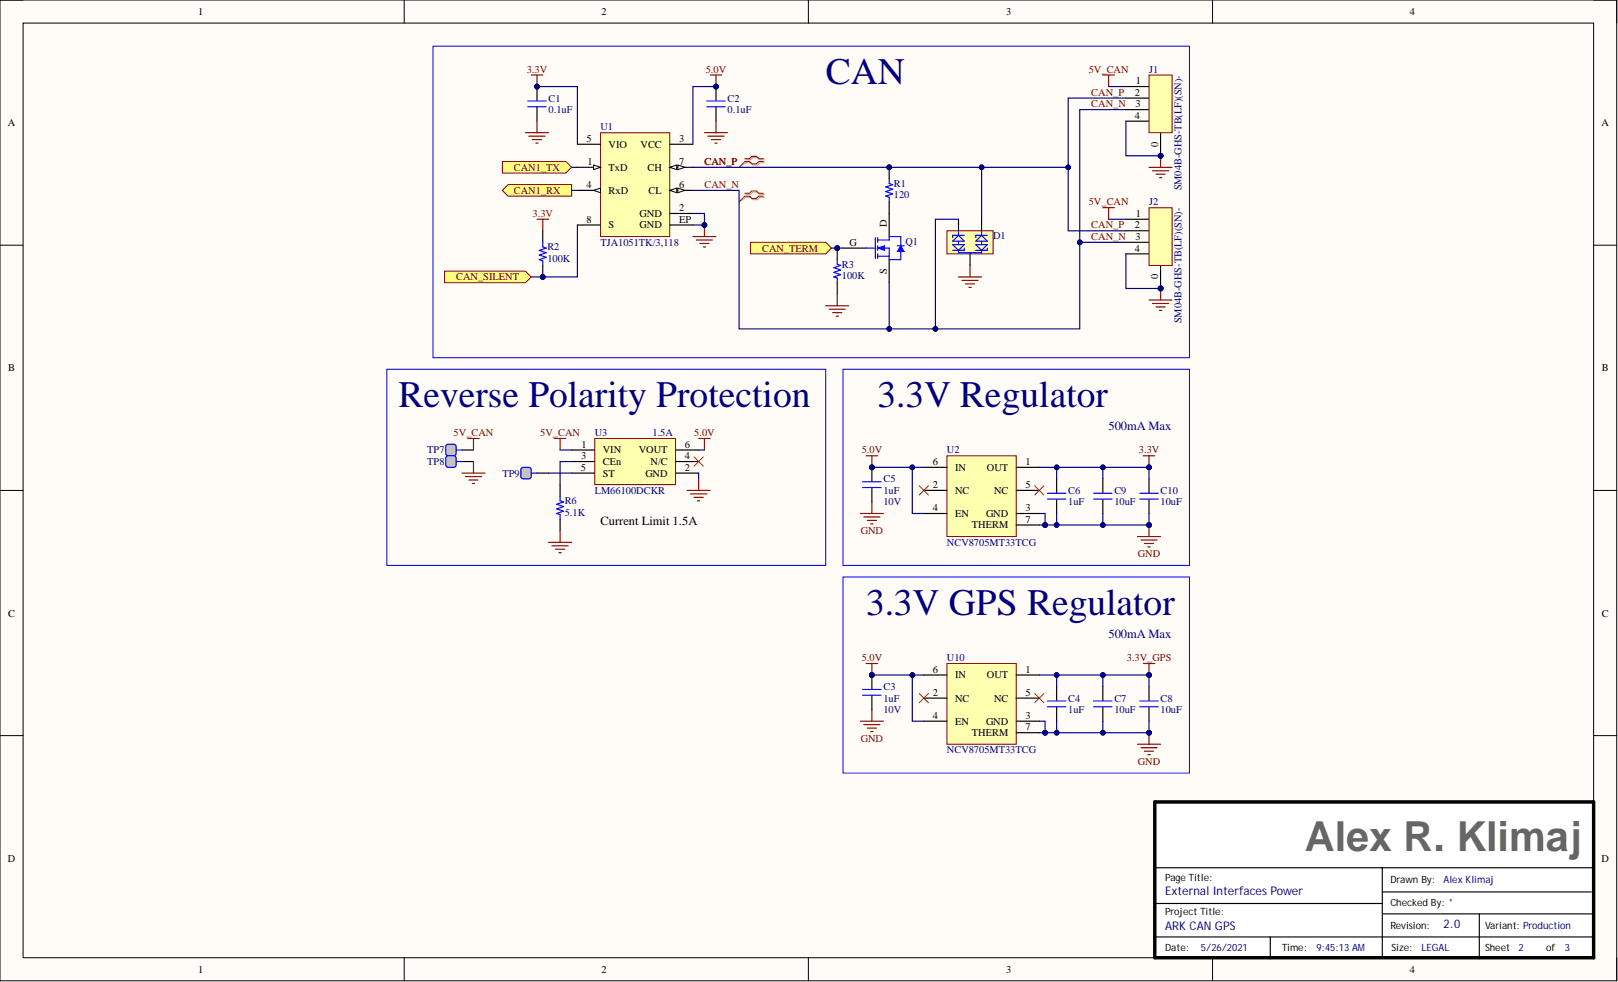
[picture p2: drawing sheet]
<svg xmlns="http://www.w3.org/2000/svg" width="356mm" height="216mm" viewBox="0 0 356 216" stroke-linecap="round" stroke-linejoin="round" font-family="sans-serif">
<defs><g id="words">
<text font-size="9.1" fill="#666" x="286.8" y="187.1">Alex R. Klimaj</text>
<g font-size="8.2" fill="#000080">
<text x="181.5" y="18.5">CAN</text>
<text x="87.6" y="89.6">Reverse Polarity Protection</text>
<text x="192.9" y="89.6">3.3V Regulator</text>
<text x="190.4" y="135.2">3.3V GPS Regulator</text>
</g>
<g font-size="2.7" fill="#000080">
<text x="243.6" y="94.5">500mA Max</text>
<text x="243.6" y="140.2">500mA Max</text>
</g>
<text font-size="2.7" x="132" y="115.3">Current Limit 1.5A</text>
<g font-size="2.6" fill="#000080">
<text x="256.1" y="196.8">External Interfaces Power</text>
<text x="256.1" y="204.4">ARK CAN GPS</text>
<text x="317.3" y="204.1">2.0</text>
</g>
<g font-size="2.3">
<text x="43.6" y="3.3">1</text>
<text x="132.2" y="3.3">2</text>
<text x="221.1" y="3.3">3</text>
<text x="309.8" y="3.3">4</text>
<text x="249.4" y="21.1">2</text>
<text x="249.5" y="23.6">3</text>
<text x="249.7" y="18.5">1</text>
<text x="1.7" y="27.7">A</text>
<text x="249.4" y="26.1">4</text>
<text x="352" y="27.7">A</text>
<text x="128.9" y="31.2">5</text>
<text x="133.8" y="32.5">VIO</text>
<text x="140.8" y="32.5">VCC</text>
<text x="149.2" y="31.2">3</text>
<text x="254.6" y="32.3" transform="rotate(-90 254.6 32.3)">0</text>
<text x="128.9" y="41.4">4</text>
<text x="129.1" y="36.3">1</text>
<text x="133.8" y="37.5">TxD</text>
<text x="142.3" y="37.5">CH</text>
<text x="149.2" y="41.4">6</text>
<text x="149.2" y="36.3">7</text>
<text x="133.8" y="42.6">RxD</text>
<text x="140.6" y="47.7">GND</text>
<text x="142.6" y="42.6">CL</text>
<text x="149.2" y="46.4">2</text>
<text x="249.7" y="47.7">1</text>
<text x="128.9" y="49">8</text>
<text x="133.8" y="50.2">S</text>
<text x="140.6" y="50.2">GND</text>
<text x="149.2" y="49">EP</text>
<text x="194.9" y="50" transform="rotate(-90 194.9 50)">D</text>
<text x="249.4" y="50.2">2</text>
<text x="249.5" y="52.8">3</text>
<text x="186.7" y="54">G</text>
<text x="249.4" y="55.3">4</text>
<text x="194.9" y="60.3" transform="rotate(-90 194.9 60.3)">S</text>
<text x="254.6" y="61.4" transform="rotate(-90 254.6 61.4)">0</text>
<text x="1.8" y="81.6">B</text>
<text x="352.1" y="81.6">B</text>
<text x="127.7" y="101">3</text>
<text x="127.8" y="98.4">1</text>
<text x="132.5" y="99.7">VIN</text>
<text x="140.4" y="99.7">VOUT</text>
<text x="150.5" y="101">4</text>
<text x="150.5" y="98.4">6</text>
<text x="127.7" y="103.5">5</text>
<text x="132.5" y="102.2">CEn</text>
<text x="132.5" y="104.8">ST</text>
<text x="141.8" y="104.8">GND</text>
<text x="143" y="102.2">N/C</text>
<text x="150.5" y="103.5">2</text>
<text x="205" y="102.2">6</text>
<text x="205" y="107.3">2</text>
<text x="209.9" y="103.5">IN</text>
<text x="216.9" y="103.5">OUT</text>
<text x="225.4" y="102.2">1</text>
<text x="225.4" y="107.3">5</text>
<text x="205" y="112.4">4</text>
<text x="209.9" y="113.7">EN</text>
<text x="209.9" y="108.6">NC</text>
<text x="216.7" y="113.7">GND</text>
<text x="218.5" y="108.6">NC</text>
<text x="225.4" y="112.4">3</text>
<text x="213.6" y="116.2">THERM</text>
<text x="225.4" y="114.9">7</text>
<text x="1.8" y="135.6">C</text>
<text x="352.1" y="135.6">C</text>
<text x="205" y="147.9">6</text>
<text x="209.9" y="149.2">IN</text>
<text x="216.9" y="149.2">OUT</text>
<text x="225.4" y="147.9">1</text>
<text x="205" y="153">2</text>
<text x="209.9" y="154.2">NC</text>
<text x="218.5" y="154.2">NC</text>
<text x="225.4" y="153">5</text>
<text x="205" y="158">4</text>
<text x="209.9" y="159.3">EN</text>
<text x="213.6" y="161.9">THERM</text>
<text x="216.7" y="159.3">GND</text>
<text x="225.4" y="158">3</text>
<text x="225.4" y="160.6">7</text>
<text x="1.7" y="189.5">D</text>
<text x="352" y="189.5">D</text>
<text x="43.6" y="213.9">1</text>
<text x="132.2" y="213.9">2</text>
<text x="221.1" y="213.9">3</text>
<text x="309.8" y="213.9">4</text>
</g>
<g font-size="2.3" fill="#800000">
<text x="115.8" y="16">3.3V</text>
<text x="155.1" y="16">5.0V</text>
<text x="239.3" y="16">5V_CAN</text>
<text x="239.8" y="21.1">CAN_P</text>
<text x="239.8" y="23.6">CAN_N</text>
<text x="112.9" y="37.5">CAN1_TX</text>
<text x="154.8" y="36.3">CAN_P</text>
<text x="154.8" y="41.4">CAN_N</text>
<text x="112.9" y="42.6">CAN1_RX</text>
<text x="117" y="47.7">3.3V</text>
<text x="239.3" y="45.2">5V_CAN</text>
<text x="239.8" y="50.2">CAN_P</text>
<text x="239.8" y="52.8">CAN_N</text>
<text x="167.5" y="55.3">CAN_TERM</text>
<text x="100.3" y="61.6">CAN_SILENT</text>
<text x="99.7" y="95.9">5V_CAN</text>
<text x="118.7" y="95.9">5V_CAN</text>
<text x="152.6" y="95.9">5.0V</text>
<text x="189.4" y="99.7">5.0V</text>
<text x="250.3" y="99.7">3.3V</text>
<text x="189.2" y="117.5">GND</text>
<text x="250.1" y="122.5">GND</text>
<text x="189.4" y="145.4">5.0V</text>
<text x="247.7" y="145.4">3.3V_GPS</text>
<text x="189.2" y="163.1">GND</text>
<text x="250.1" y="168.2">GND</text>
</g>
<g font-size="2.3" fill="#000080">
<text x="252.5" y="16">J1</text>
<text x="120.6" y="22.3">C1</text>
<text x="159.9" y="22.3">C2</text>
<text x="120.6" y="24.9">0.1uF</text>
<text x="132" y="28.7">U1</text>
<text x="159.9" y="24.9">0.1uF</text>
<text x="196.4" y="41.1">R1</text>
<text x="259.6" y="41.9" transform="rotate(-90 259.6 41.9)">SM04B-GHS-TB(LF)(SN)-</text>
<text x="196.4" y="43.6">120</text>
<text x="252.5" y="45.2">J2</text>
<text x="199" y="53.8">Q1</text>
<text x="218.3" y="52.5">D1</text>
<text x="120.3" y="57.6">100K</text>
<text x="120.3" y="55.1">R2</text>
<text x="132" y="54">TJA1051TK/3,118</text>
<text x="185" y="58.9">R3</text>
<text x="185" y="61.4">100K</text>
<text x="259.6" y="71" transform="rotate(-90 259.6 71)">SM04B-GHS-TB(LF)(SN)-</text>
<text x="130.7" y="95.9">U3</text>
<text x="143.4" y="95.9">1.5A</text>
<text x="93.9" y="99.7">TP7</text>
<text x="208.1" y="99.7">U2</text>
<text x="93.9" y="102.2">TP8</text>
<text x="110.4" y="104.8">TP9</text>
<text x="194.2" y="106">C5</text>
<text x="124.1" y="113.4">5.1K</text>
<text x="124.1" y="110.9">R6</text>
<text x="130.7" y="108.6">LM66100DCKR</text>
<text x="194.2" y="108.6">1uF</text>
<text x="194.2" y="111.1">10V</text>
<text x="234.8" y="111.1">1uF</text>
<text x="234.8" y="108.6">C6</text>
<text x="244.9" y="111.1">10uF</text>
<text x="244.9" y="108.6">C9</text>
<text x="255.1" y="111.1">10uF</text>
<text x="255.1" y="108.6">C10</text>
<text x="208.1" y="120">NCV8705MT33TCG</text>
<text x="208.1" y="145.4">U10</text>
<text x="194.2" y="154.2">1uF</text>
<text x="194.2" y="151.7">C3</text>
<text x="234.8" y="154.2">C4</text>
<text x="244.9" y="154.2">C7</text>
<text x="255.1" y="154.2">C8</text>
<text x="194.2" y="156.8">10V</text>
<text x="234.8" y="156.8">1uF</text>
<text x="244.9" y="156.8">10uF</text>
<text x="255.1" y="156.8">10uF</text>
<text x="208.1" y="165.7">NCV8705MT33TCG</text>
</g>
<g font-size="2.2">
<text x="256.1" y="193.6">Page Title:</text>
<text x="305.6" y="194.1">Drawn By:</text>
<text x="256.1" y="201.2">Project Title:</text>
<text x="305.6" y="199.2">Checked By: *</text>
<text x="256.1" y="209.1">Date:</text>
<text x="281.7" y="209.1">Time:</text>
<text x="305.6" y="204.3">Revision:</text>
<text x="305.8" y="209.1">Size:</text>
<text x="326.4" y="209.1">Sheet</text>
<text x="326.4" y="204.3">Variant: Production</text>
<text x="339.8" y="209.1">of</text>
</g>
<g font-size="2.2" fill="#000080">
<text x="317.3" y="194.1">Alex Klimaj</text>
<text x="264" y="209.1">5/26/2021</text>
<text x="289.3" y="209.1">9:45:13 AM</text>
<text x="312.4" y="209.1">LEGAL</text>
<text x="333.7" y="209.1">2</text>
<text x="343.9" y="209.1">3</text>
</g>
</g></defs>
<path d="M0 0h355.3v215.6h-355.3z" fill-rule="evenodd" fill="#fffcf8"/>
<path d="M0 0h355.3v215.6h-355.3z" fill="none" stroke="#000" stroke-width=".22"/>
<path d="M5.1 5.1h345.1v205.5h-345.1z" fill-rule="evenodd" fill="#fffcf8"/>
<g fill="none" stroke="#000" stroke-width=".22">
<path d="M0 0h5.1M5.1 5.1h345.1v205.5h-345.1zM88.8 0v5.1M177.7 0v5.1M266.5 0v5.1M350.2 0h5.1v5.1M0 53.9h5.1M350.2 53.9h5.1M0 107.8h5.1M350.2 107.8h5.1M0 161.7h5.1M350.2 161.7h5.1"/>
<path d="M88.8 210.6v5M177.7 210.6v5M266.5 210.6v5M355.3 210.6v5"/>
</g>
<path d="M253.8 176.3h96.4v34.3h-96.4z" fill-rule="evenodd" fill="#fff"/>
<path d="M253.8 176.3h96.4v34.3h-96.4z" fill="none" stroke="#000" stroke-width=".22"/>
<path d="M253.8 176.3h96.4v34.3h-96.4z" fill="none" stroke="#000" stroke-width=".76"/>
<path d="M254.1 190.8h95.9M254.1 198.6h49.7M303.8 190.8v19.8M303.8 196.1h45.9M253.5 206h96.5M279.2 206v4.8M303.9 200.9h46.3M325.1 200.9v9.9" fill="none" stroke="#000" stroke-width=".25"/>
<path d="M132 29.2h15.2v22.8h-15.2z" fill-rule="evenodd" fill="#ffffb0"/>
<path d="M132 29.2h15.2v22.8h-15.2z" fill="none" stroke="#800000" stroke-width=".22"/>
<path d="M126.9 36.8h5.1" fill="none" stroke="#000" stroke-width=".25"/>
<path d="M130.5 36.3l1.5 .5-1.5 .5z" fill="#f8fcff"/>
<path d="M130.5 36.3l1.5 .5-1.5 .5z" fill="none" stroke="#000" stroke-width=".22"/>
<path d="M147.2 31.7h5.1M126.9 41.9h5.1M147.2 46.9h5.1" fill="none" stroke="#000" stroke-width=".25"/>
<path d="M130.5 41.9l1.5-.5v1z" fill="#f8fcff"/>
<path d="M130.5 41.9l1.5-.5v1z" fill="none" stroke="#000" stroke-width=".22"/>
<path d="M126.9 31.7h5.1M147.2 41.9h5.1" fill="none" stroke="#000" stroke-width=".25"/>
<path d="M147.2 41.9l1.5-.5v1z" fill="#f8fcff"/>
<path d="M147.2 41.9l1.5-.5v1z" fill="none" stroke="#000" stroke-width=".22"/>
<path d="M149 41.4l1.5 .5-1.5 .5z" fill="#f8fcff"/>
<path d="M149 41.4l1.5 .5-1.5 .5z" fill="none" stroke="#000" stroke-width=".22"/>
<path d="M147.2 36.8h5.1" fill="none" stroke="#000" stroke-width=".25"/>
<path d="M147.2 36.8l1.5-.5v1z" fill="#f8fcff"/>
<path d="M147.2 36.8l1.5-.5v1z" fill="none" stroke="#000" stroke-width=".22"/>
<path d="M149 36.3l1.5 .5-1.5 .5z" fill="#f8fcff"/>
<path d="M149 36.3l1.5 .5-1.5 .5z" fill="none" stroke="#000" stroke-width=".22"/>
<path d="M126.9 49.5h5.1M147.2 49.5h5.1" fill="none" stroke="#000" stroke-width=".25"/>
<path d="M116.7 16.5h2.6M118 16.5v2.5" fill="none" stroke="#800000" stroke-width=".25"/>
<circle cx="118" cy="19" r=".51" fill="#000080"/>
<circle cx="118" cy="19" r=".51" fill="none" stroke="#000080" stroke-width=".22"/>
<circle cx="118" cy="19" r=".51" fill="#000080"/>
<circle cx="118" cy="19" r=".51" fill="none" stroke="#000080" stroke-width=".22"/>
<path d="M118 19v3.1M118 23.6v3" fill="none" stroke="#000" stroke-width=".25"/>
<circle cx="118" cy="19" r=".51" fill="#000080"/>
<circle cx="118" cy="19" r=".51" fill="none" stroke="#000080" stroke-width=".22"/>
<path d="M116 22.2h4M116 23.5h4" fill="none" stroke="#00f" stroke-width=".25"/>
<path d="M115.5 29.2h5.1M116.2 29.9h3.6M117 30.7h2M117.8 31.5h.5M118 26.6v2.6" fill="none" stroke="#800000" stroke-width=".25"/>
<circle cx="157.4" cy="19" r=".51" fill="#000080"/>
<circle cx="157.4" cy="19" r=".51" fill="none" stroke="#000080" stroke-width=".22"/>
<path d="M157.4 19v3.1M157.4 23.6v3" fill="none" stroke="#000" stroke-width=".25"/>
<circle cx="157.4" cy="19" r=".51" fill="#000080"/>
<circle cx="157.4" cy="19" r=".51" fill="none" stroke="#000080" stroke-width=".22"/>
<path d="M155.3 22.2h4.1M155.3 23.5h4.1" fill="none" stroke="#00f" stroke-width=".25"/>
<path d="M154.8 29.2h5.1M155.6 29.9h3.5M156.3 30.7h2.1M157.1 31.5h.5M157.4 26.6v2.6M152.3 52h5.1M153 52.8h3.6M153.8 53.5h2M154.6 54.3h.5M154.8 49.5v2.5" fill="none" stroke="#800000" stroke-width=".25"/>
<circle cx="154.8" cy="49.5" r=".51" fill="#000080"/>
<circle cx="154.8" cy="49.5" r=".51" fill="none" stroke="#000080" stroke-width=".22"/>
<path d="M118 48.2h2.6M119.3 48.2v2.5" fill="none" stroke="#800000" stroke-width=".25"/>
<circle cx="119.3" cy="60.9" r=".51" fill="#000080"/>
<circle cx="119.3" cy="60.9" r=".51" fill="none" stroke="#000080" stroke-width=".22"/>
<path d="M119.3 50.7v2.6M119.3 58.4v2.5" fill="none" stroke="#000" stroke-width=".25"/>
<circle cx="119.3" cy="60.9" r=".51" fill="#000080"/>
<circle cx="119.3" cy="60.9" r=".51" fill="none" stroke="#000080" stroke-width=".22"/>
<path d="M119.3 53.3v1l.7 .2-1.5 .6 1.5 .5-1.5 .5 1.5 .5-1.5 .5 .8 .2v1.1" fill="none" stroke="#00f" stroke-width=".25"/>
<path d="M110.4 35.5h14l1.2 1.3-1.2 1.3h-14z" fill-rule="evenodd" fill="#ffff80"/>
<path d="M110.4 35.5h14l1.2 1.3-1.2 1.3h-14z" fill="none" stroke="#800000" stroke-width=".22"/>
<path d="M110.4 41.9l1.3-1.3h13.9v2.5h-13.9z" fill-rule="evenodd" fill="#ffff80"/>
<path d="M110.4 41.9l1.3-1.3h13.9v2.5h-13.9z" fill="none" stroke="#800000" stroke-width=".22"/>
<path d="M164 35.1h1l.5-.5h1l.5 .5h1M164 35.8h1l.5 .5h1l.5-.5h1M164 42.7h1l.5-.5h1l.5 .5h1M164 43.4h1l.5 .5h1l.5-.5h1" fill="none" stroke="#d0a19e" stroke-width=".25"/>
<path d="M164 35.8l-1.6 1M164 43.4l-1.6 1" fill="none" stroke="#d0a19e" stroke-width=".22"/>
<path d="M163.7 34.9h1l.5-.5h1l.5 .5h1.1M163.7 35.5h1l.5 .5h1l.5-.5h1.1M163.7 42.5h1l.5-.5h1l.5 .5h1.1M163.7 43.1h1l.5 .5h1l.5-.5h1.1" fill="none" stroke="#f00" stroke-width=".25"/>
<path d="M163.7 35.5l-1.3 1.3M163.7 43.1l-1.3 1.3" fill="none" stroke="#f00" stroke-width=".22"/>
<path d="M97.7 59.6h17.8l1.2 1.3-1.2 1.3h-17.8z" fill-rule="evenodd" fill="#ffff80"/>
<path d="M97.7 59.6h17.8l1.2 1.3-1.2 1.3h-17.8z" fill="none" stroke="#800000" stroke-width=".22"/>
<circle cx="195.4" cy="36.8" r=".51" fill="#000080"/>
<circle cx="195.4" cy="36.8" r=".51" fill="none" stroke="#000080" stroke-width=".22"/>
<path d="M195.4 36.8v2.5" fill="none" stroke="#000" stroke-width=".25"/>
<circle cx="195.4" cy="36.8" r=".51" fill="#000080"/>
<circle cx="195.4" cy="36.8" r=".51" fill="none" stroke="#000080" stroke-width=".22"/>
<path d="M185.3 54.5h5.1M195.4 44.4v7.6M195.4 57.1v5.1" fill="none" stroke="#000" stroke-width=".25"/>
<path d="M195.4 39.3v1l.8 .3-1.5 .5 1.5 .5-1.5 .5 1.5 .5-1.5 .5 .7 .3v1M190.4 54.5h2M192.4 52.3v4.5M192.9 54.5h2.5v2.6M192.9 52.8h2.5M192.9 56.3h2.5M192.9 52.3v1M192.9 54v1.1M192.9 55.8v1" fill="none" stroke="#00f" stroke-width=".25"/>
<path d="M192.9 54.5l1.5-.5v1.1z" fill="#00f"/>
<path d="M192.9 54.5l1.5-.5v1.1z" fill="none" stroke="#00f" stroke-width=".22"/>
<path d="M195.4 52.8v-.8h2.6v2M198 55.3v1.8h-2.6" fill="none" stroke="#00f" stroke-width=".25"/>
<path d="M198 54l.7 1.3h-1.5z" fill="#00f"/>
<path d="M198 54l.7 1.3h-1.5z" fill="none" stroke="#00f" stroke-width=".22"/>
<path d="M197.2 54h1.5" fill="none" stroke="#00f" stroke-width=".25"/>
<circle cx="184" cy="54.5" r=".51" fill="#000080"/>
<circle cx="184" cy="54.5" r=".51" fill="none" stroke="#000080" stroke-width=".22"/>
<path d="M184 54.5v2.6" fill="none" stroke="#000" stroke-width=".25"/>
<circle cx="184" cy="54.5" r=".51" fill="#000080"/>
<circle cx="184" cy="54.5" r=".51" fill="none" stroke="#000080" stroke-width=".22"/>
<path d="M184 62.2v2.5" fill="none" stroke="#000" stroke-width=".25"/>
<path d="M184 57.1v1l.8 .3-1.6 .5 1.6 .5-1.6 .5 1.6 .5-1.6 .5 .8 .2v1.1" fill="none" stroke="#00f" stroke-width=".25"/>
<path d="M181.5 67.2h5M182.2 68h3.6M183 68.8h2M183.8 69.5h.5M184 64.7v2.5" fill="none" stroke="#800000" stroke-width=".25"/>
<path d="M165 53.3h16.5l1.2 1.2-1.2 1.3h-16.5z" fill-rule="evenodd" fill="#ffff80"/>
<path d="M165 53.3h16.5l1.2 1.2-1.2 1.3h-16.5z" fill="none" stroke="#800000" stroke-width=".22"/>
<path d="M242.4 16.5h2.5M243.6 16.5v2.5" fill="none" stroke="#800000" stroke-width=".25"/>
<circle cx="255.1" cy="34.3" r=".51" fill="#000080"/>
<circle cx="255.1" cy="34.3" r=".51" fill="none" stroke="#000080" stroke-width=".22"/>
<path d="M255.1 29.2v5.1" fill="none" stroke="#000" stroke-width=".25"/>
<circle cx="255.1" cy="34.3" r=".51" fill="#000080"/>
<circle cx="255.1" cy="34.3" r=".51" fill="none" stroke="#000080" stroke-width=".22"/>
<path d="M247.5 19h5M247.5 21.6h5M247.5 24.1h5M247.5 26.6h5" fill="none" stroke="#000" stroke-width=".25"/>
<path d="M252.5 16.5h5.1v12.7h-5.1z" fill-rule="evenodd" fill="#ffffb0"/>
<path d="M252.5 16.5h5.1v12.7h-5.1z" fill="none" stroke="#800000" stroke-width=".22"/>
<path d="M252.5 36.8h5.1M253.3 37.5h3.5M254.1 38.3h2M254.8 39.1h.5M255.1 34.3v2.5" fill="none" stroke="#800000" stroke-width=".25"/>
<circle cx="255.1" cy="34.3" r=".51" fill="#000080"/>
<circle cx="255.1" cy="34.3" r=".51" fill="none" stroke="#000080" stroke-width=".22"/>
<path d="M242.4 45.7h2.5M243.6 45.7v2.5" fill="none" stroke="#800000" stroke-width=".25"/>
<circle cx="255.1" cy="63.4" r=".51" fill="#000080"/>
<circle cx="255.1" cy="63.4" r=".51" fill="none" stroke="#000080" stroke-width=".22"/>
<path d="M255.1 58.4v5" fill="none" stroke="#000" stroke-width=".25"/>
<circle cx="255.1" cy="63.4" r=".51" fill="#000080"/>
<circle cx="255.1" cy="63.4" r=".51" fill="none" stroke="#000080" stroke-width=".22"/>
<path d="M247.5 48.2h5M247.5 50.7h5M247.5 53.3h5M247.5 55.8h5" fill="none" stroke="#000" stroke-width=".25"/>
<path d="M252.5 45.7h5.1v12.7h-5.1z" fill-rule="evenodd" fill="#ffffb0"/>
<path d="M252.5 45.7h5.1v12.7h-5.1z" fill="none" stroke="#800000" stroke-width=".22"/>
<path d="M252.5 66h5.1M253.3 66.7h3.5M254.1 67.5h2M254.8 68.2h.5M255.1 63.4v2.6" fill="none" stroke="#800000" stroke-width=".25"/>
<circle cx="255.1" cy="63.4" r=".51" fill="#000080"/>
<circle cx="255.1" cy="63.4" r=".51" fill="none" stroke="#000080" stroke-width=".22"/>
<path d="M95.2 10.1h166.2v68.5h-166.2z" fill="none" stroke="#00f" stroke-width=".22"/>
<path d="M208.1 50.7h10.2v5.1h-10.2z" fill-rule="evenodd" fill="#ffffb0"/>
<path d="M208.1 50.7h10.2v5.1h-10.2z" fill="none" stroke="#800000" stroke-width=".22"/>
<path d="M210.7 48.2v2.5M213.2 55.8v2.6M215.7 48.2v2.5" fill="none" stroke="#000" stroke-width=".25"/>
<g fill="none" stroke="#00f" stroke-width=".25">
<path d="M209.4 53l1.3-1.2 1.2 1.2zM209.4 53.8h2.5l-1.2 1.3zM210.7 50.7v1.1M210.7 53v.8M210.7 55.1v.5h5v-.5M211.9 51.8h-2.5v.5M211.9 54.5v.6h-2.5M213.2 55.6v.2M214.5 53l1.2-1.2 1.3 1.2zM214.5 53.8h2.5l-1.3 1.3zM215.7 50.7v1.1M215.7 53v.8"/>
<path d="M217 51.8h-2.5v.5M217 54.5v.6h-2.5"/>
</g>
<path d="M156.1 16.5h2.5M157.4 16.5v2.5M213.2 58.4v2.5M210.7 60.9h5M211.4 61.6h3.6M212.2 62.4h2M212.9 63.2h.5" fill="none" stroke="#800000" stroke-width=".25"/>
<circle cx="157.4" cy="19" r=".51" fill="#000080"/>
<circle cx="157.4" cy="19" r=".51" fill="none" stroke="#000080" stroke-width=".22"/>
<path d="M121.8 96.4h2.6M123.1 96.4v2.5" fill="none" stroke="#800000" stroke-width=".25"/>
<path d="M130.7 96.4h17.8v10.2h-17.8z" fill-rule="evenodd" fill="#ffffb0"/>
<path d="M130.7 96.4h17.8v10.2h-17.8z" fill="none" stroke="#800000" stroke-width=".22"/>
<path d="M125.6 98.9h5.1M148.5 98.9h5M118 104h2.6M123.1 106.6v2.5M123.1 114.2v2.5M125.6 104h5.1M125.6 101.5h5.1M148.5 104h5M148.5 101.5h5" fill="none" stroke="#000" stroke-width=".25"/>
<path d="M152.5 100.5l2.1 2M154.6 100.5l-2.1 2" fill="none" stroke="#f00" stroke-width=".22"/>
<path d="M116.7 104h1.3M123.1 109.1v1l.8 .3-1.6 .5 1.6 .5-1.6 .5 1.6 .5-1.6 .5 .8 .2v1.1" fill="none" stroke="#00f" stroke-width=".25"/>
<path d="M114.5 103l.5-.3h1.2l.5 .3v1.8l-.2 .4-1.5 .1-.5-.3z" fill="#c0c0c0"/>
<path d="M114.5 103l.5-.3h1.2l.5 .3v1.8l-.2 .4-1.5 .1-.5-.3z" fill="none" stroke="#00f" stroke-width=".25"/>
<g fill="none" stroke="#800000" stroke-width=".25">
<path d="M153.5 96.4h2.6M154.8 96.4v2.5M120.6 119.2h5M121.3 120h3.6M123.1 116.7v2.5M151 107.8h5.1M151.8 108.6h3.5M152.5 109.3h2.1M153.3 110.1h.5M153.5 105.3v2.5M251.3 100.2h2.5M252.5 100.2v2.5"/>
<path d="M122.1 120.8h2M122.8 121.5h.5"/>
</g>
<path d="M85 81.2h96.5v43.1h-96.5zM185.3 81.2h76.1v43.1h-76.1z" fill="none" stroke="#00f" stroke-width=".22"/>
<circle cx="252.5" cy="102.7" r=".51" fill="#000080"/>
<circle cx="252.5" cy="102.7" r=".51" fill="none" stroke="#000080" stroke-width=".22"/>
<path d="M232.2 105.3v3M232.2 109.8v3.1M242.4 105.3v3M242.4 109.8v3.1M252.5 105.3v3M252.5 109.8v3.1" fill="none" stroke="#000" stroke-width=".25"/>
<path d="M230.2 108.5h4.1M230.2 109.7h4.1M240.3 108.5h4.1M240.3 109.7h4.1M250.5 108.5h4.1M250.5 109.7h4.1" fill="none" stroke="#00f" stroke-width=".25"/>
<path d="M250 118h5.1M250.8 118.7h3.5M251.5 119.5h2M252.5 115.4v2.6M252.3 120.3h.5" fill="none" stroke="#800000" stroke-width=".25"/>
<circle cx="252.5" cy="115.4" r=".51" fill="#000080"/>
<circle cx="252.5" cy="115.4" r=".51" fill="none" stroke="#000080" stroke-width=".22"/>
<path d="M189.1 112.9h5.1M189.8 113.7h3.6M190.6 114.4h2M191.4 115.2h.5M191.6 110.4v2.5" fill="none" stroke="#800000" stroke-width=".25"/>
<path d="M208.1 100.2h15.2v17.8h-15.2z" fill-rule="evenodd" fill="#ffffb0"/>
<path d="M208.1 100.2h15.2v17.8h-15.2z" fill="none" stroke="#800000" stroke-width=".22"/>
<path d="M203 102.7h5.1M203 112.9h5.1M203 107.8h5.1M223.3 102.7h5.1M223.3 112.9h5.1M223.3 107.8h5.1M223.3 115.4h5.1" fill="none" stroke="#000" stroke-width=".25"/>
<path d="M227.4 106.8l2 2M229.4 106.8l-2 2" fill="none" stroke="#f00" stroke-width=".22"/>
<circle cx="191.6" cy="102.7" r=".51" fill="#000080"/>
<circle cx="191.6" cy="102.7" r=".51" fill="none" stroke="#000080" stroke-width=".22"/>
<path d="M191.6 102.7v3.1M191.6 107.3v3.1" fill="none" stroke="#000" stroke-width=".25"/>
<circle cx="191.6" cy="102.7" r=".51" fill="#000080"/>
<circle cx="191.6" cy="102.7" r=".51" fill="none" stroke="#000080" stroke-width=".22"/>
<path d="M189.6 105.9h4M189.6 107.2h4" fill="none" stroke="#00f" stroke-width=".25"/>
<path d="M202 106.8l2.1 2M204.1 106.8l-2.1 2" fill="none" stroke="#f00" stroke-width=".22"/>
<path d="M190.4 100.2h2.5M191.6 100.2v2.5" fill="none" stroke="#800000" stroke-width=".25"/>
<circle cx="191.6" cy="102.7" r=".51" fill="#000080"/>
<circle cx="191.6" cy="102.7" r=".51" fill="none" stroke="#000080" stroke-width=".22"/>
<path d="M185.3 126.8h76.1v43.2h-76.1z" fill="none" stroke="#00f" stroke-width=".22"/>
<path d="M232.2 150.9v3.1M232.2 155.5v3.1M242.4 150.9v3.1M242.4 155.5v3.1M252.5 150.9v3.1M252.5 155.5v3.1" fill="none" stroke="#000" stroke-width=".25"/>
<path d="M230.2 154.1h4.1M230.2 155.4h4.1M240.3 154.1h4.1M240.3 155.4h4.1M250.5 154.1h4.1M250.5 155.4h4.1" fill="none" stroke="#00f" stroke-width=".25"/>
<path d="M250 163.6h5.1M250.8 164.4h3.5M251.5 165.2h2M252.3 165.9h.5M252.5 161.1v2.5" fill="none" stroke="#800000" stroke-width=".25"/>
<circle cx="252.5" cy="161.1" r=".51" fill="#000080"/>
<circle cx="252.5" cy="161.1" r=".51" fill="none" stroke="#000080" stroke-width=".22"/>
<path d="M189.1 158.6h5.1M189.8 159.3h3.6M191.6 156v2.6M190.6 160.1h2M191.4 160.8h.5" fill="none" stroke="#800000" stroke-width=".25"/>
<path d="M208.1 145.9h15.2v17.7h-15.2z" fill-rule="evenodd" fill="#ffffb0"/>
<path d="M208.1 145.9h15.2v17.7h-15.2z" fill="none" stroke="#800000" stroke-width=".22"/>
<path d="M203 148.4h5.1M203 158.6h5.1M203 153.5h5.1M223.3 148.4h5.1M223.3 158.6h5.1M223.3 153.5h5.1M223.3 161.1h5.1" fill="none" stroke="#000" stroke-width=".25"/>
<path d="M227.4 152.5l2 2M229.4 152.5l-2 2" fill="none" stroke="#f00" stroke-width=".22"/>
<circle cx="191.6" cy="148.4" r=".51" fill="#000080"/>
<circle cx="191.6" cy="148.4" r=".51" fill="none" stroke="#000080" stroke-width=".22"/>
<path d="M191.6 148.4v3.1M191.6 153v3" fill="none" stroke="#000" stroke-width=".25"/>
<circle cx="191.6" cy="148.4" r=".51" fill="#000080"/>
<circle cx="191.6" cy="148.4" r=".51" fill="none" stroke="#000080" stroke-width=".22"/>
<path d="M189.6 151.6h4M189.6 152.8h4" fill="none" stroke="#00f" stroke-width=".25"/>
<path d="M202 152.5l2.1 2M204.1 152.5l-2.1 2" fill="none" stroke="#f00" stroke-width=".22"/>
<path d="M190.4 145.9h2.5M191.6 145.9v2.5" fill="none" stroke="#800000" stroke-width=".25"/>
<circle cx="191.6" cy="148.4" r=".51" fill="#000080"/>
<circle cx="191.6" cy="148.4" r=".51" fill="none" stroke="#000080" stroke-width=".22"/>
<path d="M251.3 145.9h2.5M252.5 145.9v2.5" fill="none" stroke="#800000" stroke-width=".25"/>
<circle cx="252.5" cy="148.4" r=".51" fill="#000080"/>
<circle cx="252.5" cy="148.4" r=".51" fill="none" stroke="#000080" stroke-width=".22"/>
<path d="M100.3 98.9h1.2" fill="none" stroke="#00f" stroke-width=".25"/>
<path d="M101.5 98.9h2.6" fill="none" stroke="#000" stroke-width=".25"/>
<path d="M98 97.9l.5-.2h1.2l.5 .2 .1 1.8-.3 .4-1.5 .1-.5-.2z" fill="#c0c0c0"/>
<path d="M98 97.9l.5-.2h1.2l.5 .2 .1 1.8-.3 .4-1.5 .1-.5-.2zM100.3 101.5h1.2" fill="none" stroke="#00f" stroke-width=".25"/>
<path d="M101.5 101.5h2.6" fill="none" stroke="#000" stroke-width=".25"/>
<path d="M98 100.5l.5-.3h1.2l.5 .3 .1 1.7-.3 .5h-1.5l-.5-.2z" fill="#c0c0c0"/>
<path d="M98 100.5l.5-.3h1.2l.5 .3 .1 1.7-.3 .5h-1.5l-.5-.2z" fill="none" stroke="#00f" stroke-width=".25"/>
<path d="M102.8 96.4h2.5M104.1 96.4v2.5M101.5 104h5.1M102.3 104.8h3.5M103 105.5h2.1M103.8 106.3h.5M104.1 101.5v2.5" fill="none" stroke="#800000" stroke-width=".25"/>
<path d="M126.9 49.5v11.4h-10.2" fill="none" stroke="#000080" stroke-width=".25"/>
<circle cx="119.3" cy="60.9" r=".51" fill="#000080"/>
<circle cx="119.3" cy="60.9" r=".51" fill="none" stroke="#000080" stroke-width=".22"/>
<path d="M118 19h8.9v12.7" fill="none" stroke="#000080" stroke-width=".25"/>
<circle cx="118" cy="19" r=".51" fill="#000080"/>
<circle cx="118" cy="19" r=".51" fill="none" stroke="#000080" stroke-width=".22"/>
<path d="M125.6 36.8h1.3M125.6 41.9h1.3M152.3 49.5h2.5" fill="none" stroke="#000080" stroke-width=".25"/>
<circle cx="154.8" cy="49.5" r=".51" fill="#000080"/>
<circle cx="154.8" cy="49.5" r=".51" fill="none" stroke="#000080" stroke-width=".22"/>
<path d="M152.3 46.9h2.5v2.6" fill="none" stroke="#000080" stroke-width=".25"/>
<circle cx="154.8" cy="49.5" r=".51" fill="#000080"/>
<circle cx="154.8" cy="49.5" r=".51" fill="none" stroke="#000080" stroke-width=".22"/>
<path d="M157.4 19h-5.1v12.7" fill="none" stroke="#000080" stroke-width=".25"/>
<circle cx="157.4" cy="19" r=".51" fill="#000080"/>
<circle cx="157.4" cy="19" r=".51" fill="none" stroke="#000080" stroke-width=".22"/>
<path d="M243.6 19h3.9M243.6 48.2h3.9M247.5 55.8v7.6h7.6" fill="none" stroke="#000080" stroke-width=".25"/>
<circle cx="255.1" cy="63.4" r=".51" fill="#000080"/>
<circle cx="255.1" cy="63.4" r=".51" fill="none" stroke="#000080" stroke-width=".22"/>
<path d="M247.5 26.6v7.7h7.6" fill="none" stroke="#000080" stroke-width=".25"/>
<circle cx="255.1" cy="34.3" r=".51" fill="#000080"/>
<circle cx="255.1" cy="34.3" r=".51" fill="none" stroke="#000080" stroke-width=".22"/>
<path d="M247.5 24.1h-10.2v29.2" fill="none" stroke="#000080" stroke-width=".25"/>
<circle cx="237.3" cy="53.3" r=".51" fill="#000080"/>
<circle cx="237.3" cy="53.3" r=".51" fill="none" stroke="#000080" stroke-width=".22"/>
<path d="M234.8 36.8v13.9h12.7" fill="none" stroke="#000080" stroke-width=".25"/>
<circle cx="234.8" cy="36.8" r=".51" fill="#000080"/>
<circle cx="234.8" cy="36.8" r=".51" fill="none" stroke="#000080" stroke-width=".22"/>
<path d="M182.7 54.5h2.6" fill="none" stroke="#000080" stroke-width=".25"/>
<circle cx="184" cy="54.5" r=".51" fill="#000080"/>
<circle cx="184" cy="54.5" r=".51" fill="none" stroke="#000080" stroke-width=".22"/>
<path d="M195.4 62.2v10.1" fill="none" stroke="#000080" stroke-width=".25"/>
<circle cx="195.4" cy="72.3" r=".51" fill="#000080"/>
<circle cx="195.4" cy="72.3" r=".51" fill="none" stroke="#000080" stroke-width=".22"/>
<path d="M210.7 48.2h-5.1v24.1" fill="none" stroke="#000080" stroke-width=".25"/>
<circle cx="205.6" cy="72.3" r=".51" fill="#000080"/>
<circle cx="205.6" cy="72.3" r=".51" fill="none" stroke="#000080" stroke-width=".22"/>
<path d="M215.7 36.8v11.4" fill="none" stroke="#000080" stroke-width=".25"/>
<circle cx="215.7" cy="36.8" r=".51" fill="#000080"/>
<circle cx="215.7" cy="36.8" r=".51" fill="none" stroke="#000080" stroke-width=".22"/>
<path d="M152.3 41.9h10.1v30.4h74.9v-19h10.2M123.1 98.9h2.5M153.5 98.9h1.3M120.6 104h5M125.6 101.5h-2.5v5.1M153.5 104v1.3" fill="none" stroke="#000080" stroke-width=".25"/>
<circle cx="195.4" cy="72.3" r=".51" fill="#000080"/>
<circle cx="195.4" cy="72.3" r=".51" fill="none" stroke="#000080" stroke-width=".22"/>
<circle cx="205.6" cy="72.3" r=".51" fill="#000080"/>
<circle cx="205.6" cy="72.3" r=".51" fill="none" stroke="#000080" stroke-width=".22"/>
<circle cx="237.3" cy="53.3" r=".51" fill="#000080"/>
<circle cx="237.3" cy="53.3" r=".51" fill="none" stroke="#000080" stroke-width=".22"/>
<path d="M247.5 21.6h-12.7v15.2h-82.5" fill="none" stroke="#000080" stroke-width=".25"/>
<circle cx="195.4" cy="36.8" r=".51" fill="#000080"/>
<circle cx="195.4" cy="36.8" r=".51" fill="none" stroke="#000080" stroke-width=".22"/>
<circle cx="215.7" cy="36.8" r=".51" fill="#000080"/>
<circle cx="215.7" cy="36.8" r=".51" fill="none" stroke="#000080" stroke-width=".22"/>
<circle cx="234.8" cy="36.8" r=".51" fill="#000080"/>
<circle cx="234.8" cy="36.8" r=".51" fill="none" stroke="#000080" stroke-width=".22"/>
<path d="M228.4 115.4h1.3" fill="none" stroke="#000080" stroke-width=".25"/>
<circle cx="229.7" cy="115.4" r=".51" fill="#000080"/>
<circle cx="229.7" cy="115.4" r=".51" fill="none" stroke="#000080" stroke-width=".22"/>
<path d="M228.4 112.9h1.3v2.5" fill="none" stroke="#000080" stroke-width=".25"/>
<circle cx="229.7" cy="115.4" r=".51" fill="#000080"/>
<circle cx="229.7" cy="115.4" r=".51" fill="none" stroke="#000080" stroke-width=".22"/>
<path d="M228.4 102.7h3.8v2.6" fill="none" stroke="#000080" stroke-width=".25"/>
<circle cx="232.2" cy="102.7" r=".51" fill="#000080"/>
<circle cx="232.2" cy="102.7" r=".51" fill="none" stroke="#000080" stroke-width=".22"/>
<path d="M252.5 102.7v2.6" fill="none" stroke="#000080" stroke-width=".25"/>
<circle cx="252.5" cy="102.7" r=".51" fill="#000080"/>
<circle cx="252.5" cy="102.7" r=".51" fill="none" stroke="#000080" stroke-width=".22"/>
<path d="M232.2 112.9v2.5" fill="none" stroke="#000080" stroke-width=".25"/>
<circle cx="232.2" cy="115.4" r=".51" fill="#000080"/>
<circle cx="232.2" cy="115.4" r=".51" fill="none" stroke="#000080" stroke-width=".22"/>
<path d="M252.5 112.9v2.5" fill="none" stroke="#000080" stroke-width=".25"/>
<circle cx="252.5" cy="115.4" r=".51" fill="#000080"/>
<circle cx="252.5" cy="115.4" r=".51" fill="none" stroke="#000080" stroke-width=".22"/>
<path d="M203 102.7h-2.5v10.2h2.5" fill="none" stroke="#000080" stroke-width=".25"/>
<circle cx="200.5" cy="102.7" r=".51" fill="#000080"/>
<circle cx="200.5" cy="102.7" r=".51" fill="none" stroke="#000080" stroke-width=".22"/>
<path d="M191.6 102.7h8.9" fill="none" stroke="#000080" stroke-width=".25"/>
<circle cx="191.6" cy="102.7" r=".51" fill="#000080"/>
<circle cx="191.6" cy="102.7" r=".51" fill="none" stroke="#000080" stroke-width=".22"/>
<circle cx="200.5" cy="102.7" r=".51" fill="#000080"/>
<circle cx="200.5" cy="102.7" r=".51" fill="none" stroke="#000080" stroke-width=".22"/>
<path d="M242.4 112.9v2.5" fill="none" stroke="#000080" stroke-width=".25"/>
<circle cx="242.4" cy="115.4" r=".51" fill="#000080"/>
<circle cx="242.4" cy="115.4" r=".51" fill="none" stroke="#000080" stroke-width=".22"/>
<path d="M242.4 102.7v2.6" fill="none" stroke="#000080" stroke-width=".25"/>
<circle cx="242.4" cy="102.7" r=".51" fill="#000080"/>
<circle cx="242.4" cy="102.7" r=".51" fill="none" stroke="#000080" stroke-width=".22"/>
<path d="M229.7 115.4h22.8" fill="none" stroke="#000080" stroke-width=".25"/>
<circle cx="229.7" cy="115.4" r=".51" fill="#000080"/>
<circle cx="229.7" cy="115.4" r=".51" fill="none" stroke="#000080" stroke-width=".22"/>
<circle cx="232.2" cy="115.4" r=".51" fill="#000080"/>
<circle cx="232.2" cy="115.4" r=".51" fill="none" stroke="#000080" stroke-width=".22"/>
<circle cx="242.4" cy="115.4" r=".51" fill="#000080"/>
<circle cx="242.4" cy="115.4" r=".51" fill="none" stroke="#000080" stroke-width=".22"/>
<circle cx="252.5" cy="115.4" r=".51" fill="#000080"/>
<circle cx="252.5" cy="115.4" r=".51" fill="none" stroke="#000080" stroke-width=".22"/>
<path d="M232.2 102.7h20.3" fill="none" stroke="#000080" stroke-width=".25"/>
<circle cx="232.2" cy="102.7" r=".51" fill="#000080"/>
<circle cx="232.2" cy="102.7" r=".51" fill="none" stroke="#000080" stroke-width=".22"/>
<circle cx="242.4" cy="102.7" r=".51" fill="#000080"/>
<circle cx="242.4" cy="102.7" r=".51" fill="none" stroke="#000080" stroke-width=".22"/>
<circle cx="252.5" cy="102.7" r=".51" fill="#000080"/>
<circle cx="252.5" cy="102.7" r=".51" fill="none" stroke="#000080" stroke-width=".22"/>
<path d="M228.4 161.1h1.3" fill="none" stroke="#000080" stroke-width=".25"/>
<circle cx="229.7" cy="161.1" r=".51" fill="#000080"/>
<circle cx="229.7" cy="161.1" r=".51" fill="none" stroke="#000080" stroke-width=".22"/>
<path d="M228.4 158.6h1.3v2.5" fill="none" stroke="#000080" stroke-width=".25"/>
<circle cx="229.7" cy="161.1" r=".51" fill="#000080"/>
<circle cx="229.7" cy="161.1" r=".51" fill="none" stroke="#000080" stroke-width=".22"/>
<path d="M228.4 148.4h3.8v2.5" fill="none" stroke="#000080" stroke-width=".25"/>
<circle cx="232.2" cy="148.4" r=".51" fill="#000080"/>
<circle cx="232.2" cy="148.4" r=".51" fill="none" stroke="#000080" stroke-width=".22"/>
<path d="M252.5 148.4v2.5" fill="none" stroke="#000080" stroke-width=".25"/>
<circle cx="252.5" cy="148.4" r=".51" fill="#000080"/>
<circle cx="252.5" cy="148.4" r=".51" fill="none" stroke="#000080" stroke-width=".22"/>
<path d="M232.2 158.6v2.5" fill="none" stroke="#000080" stroke-width=".25"/>
<circle cx="232.2" cy="161.1" r=".51" fill="#000080"/>
<circle cx="232.2" cy="161.1" r=".51" fill="none" stroke="#000080" stroke-width=".22"/>
<path d="M252.5 158.6v2.5" fill="none" stroke="#000080" stroke-width=".25"/>
<circle cx="252.5" cy="161.1" r=".51" fill="#000080"/>
<circle cx="252.5" cy="161.1" r=".51" fill="none" stroke="#000080" stroke-width=".22"/>
<path d="M203 148.4h-2.5v10.2h2.5" fill="none" stroke="#000080" stroke-width=".25"/>
<circle cx="200.5" cy="148.4" r=".51" fill="#000080"/>
<circle cx="200.5" cy="148.4" r=".51" fill="none" stroke="#000080" stroke-width=".22"/>
<path d="M191.6 148.4h8.9" fill="none" stroke="#000080" stroke-width=".25"/>
<circle cx="191.6" cy="148.4" r=".51" fill="#000080"/>
<circle cx="191.6" cy="148.4" r=".51" fill="none" stroke="#000080" stroke-width=".22"/>
<circle cx="200.5" cy="148.4" r=".51" fill="#000080"/>
<circle cx="200.5" cy="148.4" r=".51" fill="none" stroke="#000080" stroke-width=".22"/>
<path d="M242.4 158.6v2.5" fill="none" stroke="#000080" stroke-width=".25"/>
<circle cx="242.4" cy="161.1" r=".51" fill="#000080"/>
<circle cx="242.4" cy="161.1" r=".51" fill="none" stroke="#000080" stroke-width=".22"/>
<path d="M242.4 148.4v2.5" fill="none" stroke="#000080" stroke-width=".25"/>
<circle cx="242.4" cy="148.4" r=".51" fill="#000080"/>
<circle cx="242.4" cy="148.4" r=".51" fill="none" stroke="#000080" stroke-width=".22"/>
<path d="M229.7 161.1h22.8" fill="none" stroke="#000080" stroke-width=".25"/>
<circle cx="229.7" cy="161.1" r=".51" fill="#000080"/>
<circle cx="229.7" cy="161.1" r=".51" fill="none" stroke="#000080" stroke-width=".22"/>
<circle cx="232.2" cy="161.1" r=".51" fill="#000080"/>
<circle cx="232.2" cy="161.1" r=".51" fill="none" stroke="#000080" stroke-width=".22"/>
<circle cx="242.4" cy="161.1" r=".51" fill="#000080"/>
<circle cx="242.4" cy="161.1" r=".51" fill="none" stroke="#000080" stroke-width=".22"/>
<circle cx="252.5" cy="161.1" r=".51" fill="#000080"/>
<circle cx="252.5" cy="161.1" r=".51" fill="none" stroke="#000080" stroke-width=".22"/>
<path d="M232.2 148.4h20.3" fill="none" stroke="#000080" stroke-width=".25"/>
<circle cx="232.2" cy="148.4" r=".51" fill="#000080"/>
<circle cx="232.2" cy="148.4" r=".51" fill="none" stroke="#000080" stroke-width=".22"/>
<circle cx="242.4" cy="148.4" r=".51" fill="#000080"/>
<circle cx="242.4" cy="148.4" r=".51" fill="none" stroke="#000080" stroke-width=".22"/>
<circle cx="252.5" cy="148.4" r=".51" fill="#000080"/>
<circle cx="252.5" cy="148.4" r=".51" fill="none" stroke="#000080" stroke-width=".22"/>
<use href="#words"/>
</svg>
